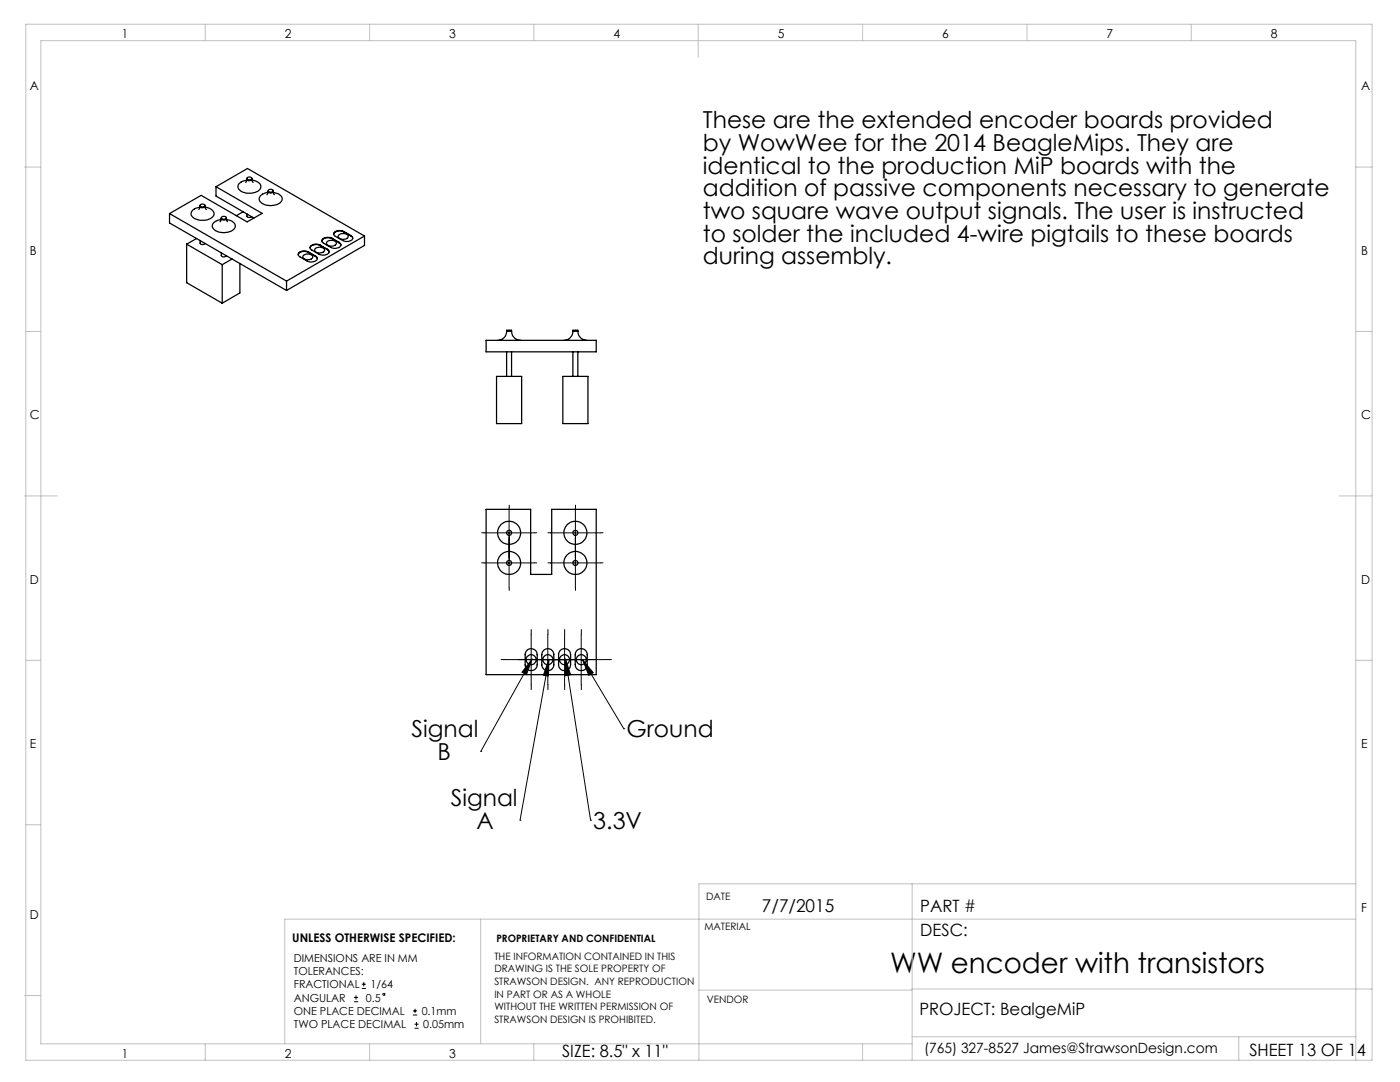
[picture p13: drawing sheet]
<svg xmlns="http://www.w3.org/2000/svg" width="279mm" height="216mm" viewBox="0 0 279 216" stroke-linecap="round" stroke-linejoin="round" font-family="sans-serif">
<defs><g id="words">
<text font-size="5.6" x="177.6" y="194.1">WW encoder with transistors</text>
<g font-size="4.7">
<text x="140.3" y="25.6">These are the extended encoder boards provided</text>
<text x="140.3" y="30.1">by WowWee for the 2014 BeagleMips. They are</text>
<text x="140.3" y="34.6">identical to the production MiP boards with the</text>
<text x="140.3" y="39.2">addition of passive components necessary to generate</text>
<text x="140.3" y="43.7">two square wave output signals. The user is instructed</text>
<text x="140.3" y="48.2">to solder the included 4-wire pigtails to these boards</text>
<text x="140.3" y="52.8">during assembly.</text>
<text x="82.1" y="147.1">Signal</text>
<text x="125" y="147.1">Ground</text>
<text x="87.3" y="151.7">B</text>
<text x="89.9" y="160.8">Signal</text>
<text x="95.1" y="165.4">A</text>
<text x="118.4" y="165.4">3.3V</text>
</g>
<text font-size="3.5" x="152.1" y="182.1">7/7/2015</text>
<g font-size="3.4">
<text x="183.7" y="182">PART #</text>
<text x="183.7" y="186.7">DESC:</text>
<text x="183.5" y="202.5">PROJECT: BealgeMiP</text>
<text x="112.2" y="211">SIZE: 8.5&quot; x 11&quot;</text>
<text x="249.3" y="210.7">SHEET 13 OF 14</text>
</g>
<text font-size="2.8" x="184.4" y="210.1">(765) 327-8527 James@StrawsonDesign.com</text>
<g font-size="2.5">
<text x="24.3" y="7.6">1</text>
<text x="56.8" y="7.6">2</text>
<text x="89.6" y="7.6">3</text>
<text x="122.4" y="7.6">4</text>
<text x="155.2" y="7.6">5</text>
<text x="188" y="7.6">6</text>
<text x="220.8" y="7.6">7</text>
<text x="253.6" y="7.6">8</text>
<text x="6" y="18">A</text>
<text x="271.7" y="18">A</text>
<text x="6" y="50.8">B</text>
<text x="271.7" y="50.8">B</text>
<text x="6" y="83.6">C</text>
<text x="271.7" y="83.7">C</text>
<text x="6" y="116.4">D</text>
<text x="271.7" y="116.4">D</text>
<text x="6" y="149.2">E</text>
<text x="271.7" y="149.2">E</text>
<text x="6" y="183.3">D</text>
<text x="271.7" y="182">F</text>
<text x="24.3" y="211">1</text>
<text x="56.8" y="211">2</text>
<text x="89.6" y="211">3</text>
</g>
<text font-size="2.4" x="58.3" y="187.9">UNLESS OTHERWISE SPECIFIED:</text>
<g font-size="2.2">
<text x="58.6" y="191.9">DIMENSIONS ARE IN MM</text>
<text x="58.6" y="194.6">TOLERANCES:</text>
<text x="58.6" y="197.2">FRACTIONAL</text>
<text x="73.9" y="197.2">1/64</text>
<text x="58.6" y="202.5">ONE PLACE DECIMAL</text>
<text x="58.6" y="199.9">ANGULAR</text>
<text x="73" y="199.9">0.5</text>
<text x="84.2" y="202.5">0.1mm</text>
<text x="58.6" y="205.2">TWO PLACE DECIMAL</text>
<text x="84.5" y="205.2">0.05mm</text>
</g>
<g font-size="2">
<text x="140.9" y="179.7">DATE</text>
<text x="140.6" y="185.6">MATERIAL</text>
<text x="98.7" y="191.5">THE INFORMATION CONTAINED IN THIS</text>
<text x="99.1" y="187.9">PROPRIETARY AND CONFIDENTIAL</text>
<text x="98.7" y="194">DRAWING IS THE SOLE PROPERTY OF</text>
<text x="98.7" y="196.6">STRAWSON DESIGN. ANY REPRODUCTION</text>
<text x="98.7" y="199.1">IN PART OR AS A WHOLE</text>
<text x="98.7" y="201.6">WITHOUT THE WRITTEN PERMISSION OF</text>
<text x="141" y="200.1">VENDOR</text>
<text x="98.7" y="204.1">STRAWSON DESIGN IS PROHIBITED.</text>
</g>
</g></defs>
<g fill="none" stroke="#000" stroke-width=".2">
<path d="M96.6 106.3h10M96.6 112.3h10M101.6 101.3v16M109.8 106.3h10M109.8 112.3h10M114.8 101.3v16M101 131.6h20M106 126.6v10M106.2 131.5l-10.2 18.4M106.2 131.5l-1.1 3.1-.9-.5zM109.3 126.6v10M109.5 131.6l-5.7 32.1"/>
<path d="M109.5 131.6v3.3l-1.1-.2zM112.7 126.6v10M112.9 131.5l5 32.2M112.9 131.5l1 3.2-1 .1zM116 126.6v10M116.3 131.7l8.2 13.7M116.3 131.7l2.1 2.5-.9 .6zM96 149.9h.1M124.5 145.4h.1M103.8 163.7h.1M117.9 163.7h.1M70.7 199.9h.8"/>
<path d="M70.7 199h.8M71 198.6v.9M72.2 197.2h.8M72.2 196.4h.8M72.6 196v.8M82.4 202.5h.9M82.4 201.7h.9M82.7 205.2h.8M82.7 204.4h.8M82.8 201.3v.8M83.1 203.9v.9"/>
<circle cx="76.6" cy="198.4" r=".21"/>
</g>
<g fill="none" stroke="#000" stroke-width=".2" stroke-dasharray="15.2 1.3 1.3 1.3">
<path d="M96.6 106.3h-.5M96.6 112.3h-.5M101.6 101.3v-.5M101.6 111.3v.5M101.6 107.3v-.5M101.6 117.3v.5M106.6 106.3h.5M106.6 112.3h.5M109.9 112.3h-.5M109.9 106.3h-.5M114.9 107.3v-.5M114.9 117.3v.5"/>
<path d="M114.9 101.3v-.5M114.9 111.3v.5M119.9 112.3h.5M119.9 106.3h.5M101 131.6h-1M104.4 131.6h-1M106 126.6v-1M106 136.6v1M107.7 131.6h-1M109.4 126.6v-1M109.4 136.6v1M111 131.6h-1"/>
<path d="M111 131.6h1M112.7 126.6v-1M112.7 136.6v1M114.4 131.6h1M116 126.6v-1M116 136.6v1M117.7 131.6h1M121 131.6h1"/>
</g>
<g fill="none" stroke="#c0c0c0" stroke-width=".2">
<path d="M5.2 4.8h268.6v206.8h-268.6zM41 4.8v3.3M73.8 4.8v3.3M106.5 4.8v3.3M139.3 4.8v6.6M172.2 4.8v3.3M205 4.8v3.3M237.7 4.8v3.3M4.9 33.3h3.2M270.5 33.3h3.3M5.2 66.1h2.9M270.5 66.1h3.3"/>
<path d="M4.9 99h6.5M267.3 99h6.5M5.2 131.8h2.9M270.5 131.8h3.3M5.2 164.6h2.9M182 176.4v35.2M270.6 176.4h-131.1v35.2M4.9 198.6h3.2M95.9 183.4v24.9M139.5 197.6h42.5M182 197.3h91.8M270.6 183.4h-213.8v24.9"/>
<path d="M41 208.3v3.3M73.8 208.3v3.3M106.5 208.3v3.3M172.2 208.3v3.3M182 208.3h-173.9v-200.2h262.4l.1 203.5M182 206.9h88.6M247.2 206.9v4.7"/>
</g>
<path d="M116.3 131.7l2.1 2.5-.9 .6zM112.9 131.5l1 3.2-1 .1zM109.5 131.6v3.3l-1.1-.2zM106.2 131.5l-1.1 3.1-.9-.5z" fill="#000"/>
<g fill="none" stroke="#000" stroke-width=".25">
<path d="M43.1 37.3l9.2 5.3-3 1.7-9.2-5.3-6.3 3.6M43.1 37.3l6.3-3.7 23.3 13.5M43.1 37.3v1.8l7.6 4.4M49.2 35.9a1.5 1.5 0 0 0-1.6 1.7 3 3 0 0 0 4.4 0 1.22 1.22 0 0 0-1.2-1.5l-.5-.2M49.3 35.8l-.3 .6M49.3 35.8a.57 .57 0 0 0 1 0M49.3 35.6v.2M49.4 35.4l.2-.1a.37 .37 0 0 1 .4 0 .37 .37 0 0 1 .1 .5h-.1a.39 .39 0 0 1-.5 .1 .39 .39 0 0 1-.1-.5zM50.3 35.8l.2 .6M50.3 35.6v.2M53.5 38.4h-.2a1.48 1.48 0 0 0-1.5 1.5 2.78 2.78 0 0 0 3.6 .9 1.1 1.1 0 0 0 .9-1.1 1.1 1.1 0 0 0-1-1.1l-.8-.2M53.5 38.2l-.2 .6"/>
<path d="M53.5 38.2a.54 .54 0 0 0 .5 .3 .54 .54 0 0 0 .5-.3M53.5 38.1v.1M53.6 37.9l.2-.1a.38 .38 0 0 1 .5 0 .38 .38 0 0 1 .1 .4l-.4 .1a.33 .33 0 0 1-.3 0 .33 .33 0 0 1-.1-.4zM54.5 38.2l.3 .6M54.5 38.1v.1M33.8 42.6l23.4 13.5M33.8 42.6v1.9l23.4 13.5M37.3 48.7v7.7l7 4.1M37.3 48.7l7 4.1M39.2 47.6l-1.9 1.1M39.9 41.3a1.65 1.65 0 0 0-1.8 1.5 2.74 2.74 0 0 0 3.4 1 1.15 1.15 0 0 0 1-1.7 2.22 2.22 0 0 0-1.5-.8M39.9 41.2l-.2 .6"/>
<path d="M39.9 48v.5a.61 .61 0 0 0 1 .1M39.9 41.2a.57 .57 0 0 0 1 0M39.9 41v.2M40 40.8l.2-.1a.37 .37 0 0 1 .5 0 .37 .37 0 0 1 .1 .5h-.1a.39 .39 0 0 1-.5 .1 .39 .39 0 0 1-.2-.5zM40.9 41.2l.3 .6M40.9 41v.2M44.1 43.8l-.2 .1a1.39 1.39 0 0 0-1.5 1.5 2.92 2.92 0 0 0 3.6 .8 1.1 1.1 0 0 0 1-1.1 1.1 1.1 0 0 0-1.1-1.1l-.7-.2M44.2 43.6l-.3 .6M44.2 50.4v.6a.59 .59 0 0 0 1 0M44.2 43.6a.54 .54 0 0 0 .5 .3 .54 .54 0 0 0 .5-.3M44.2 43.5v.1M44.3 43.2h.2a.38 .38 0 0 1 .5 0 .38 .38 0 0 1 .1 .4l-.4 .1a.32 .32 0 0 1-.5 0 .32 .32 0 0 1 .1-.5z"/>
<path d="M44.3 52.8v7.7M45.2 43.6l.2 .6M45.2 43.5v.1M46.3 51.7l-2 1.1M47.9 52.6v5.9l-3.6 2M48.5 42.3l-1.3 .7M49.3 42.7v.4a.59 .59 0 0 0 .9 .2M57.2 56.1v1.9M60.5 51a1.19 1.19 0 0 1 1.9 .3 1.18 1.18 0 0 1-2 0zM61.6 50.3l-.7-.2a1.05 1.05 0 0 0-1.4 .8l.4 .4 1.4 .8a1.51 1.51 0 0 0 2-.5l-.3-.5M61.6 50.4a1.46 1.46 0 0 0-2.1 .4M61.6 50.3l1.4 .8"/>
<path d="M61.6 50.4l1.4 .8M61.6 50.3v.1M63 51.2l.3 .4M63 49.6l.7-.3a.8 .8 0 0 1 1 .8 1.16 1.16 0 0 1-1.9-.3zM63 51.1v.1M63.9 48.9a1.43 1.43 0 0 0-2 .5l.2 .4 1.9 1a1.38 1.38 0 0 0 1.7-.6l-.4-.5M63.9 49a1.51 1.51 0 0 0-2 .5M63.9 48.9l1.4 .8M63.9 49l1.4 .8M63.9 48.9v.1M65.3 49.8l.4 .5M65.3 48.2l.6-.2a.97 .97 0 0 1 1.2 .6 1.18 1.18 0 0 1-1.9 0z"/>
<path d="M65.3 49.7v.1M66.3 47.6l-.2-.1a1.26 1.26 0 0 0-1.9 .6l.4 .4 1.4 .9a1.51 1.51 0 0 0 2.1-.5l-.4-.5M66.3 47.6l-.3-.1a1.29 1.29 0 0 0-1.8 .6M66.3 47.6l1.4 .8M66.3 47.6l1.4 .9M66.3 47.6h.1M67.7 46.8a1.17 1.17 0 0 1 1.8 .4 1.16 1.16 0 0 1-2-.1zM67.7 48.5l.4 .4M67.7 48.4v.1M68.7 46.2a1.4 1.4 0 0 0-2.1 .5l.2 .4 1.6 .9a1.38 1.38 0 0 0 2-.5l-.3-.5M68.7 46.3a1.4 1.4 0 0 0-2.1 .4M68.7 46.2l1.4 .8"/>
<path d="M68.7 46.3l1.4 .8M68.7 46.2v.1M70.1 47.1l.3 .5M70.1 47v.1M72.7 47.1l-15.5 9M72.7 47.1v1.9l-15.5 9M97 67.9h22v2.3h-22zM99.1 75.1h5v9.4h-5zM101.1 66.1a1.81 1.81 0 0 1-1.8 1.8M101.1 66.1v-.2h1v.2M101.1 66.1h1M101.1 70.2v4.9"/>
<path d="M102.1 66.1a1.81 1.81 0 0 0 1.8 1.8M102.1 70.2v4.9M112.3 75.1h5v9.4h-5zM114.3 66.1a1.81 1.81 0 0 1-1.8 1.8M114.3 66.1a.4 .4 0 0 1 .7-.2h.3v.2M114.3 66.1h1M114.3 70.2v4.9M115.3 66.1a1.81 1.81 0 0 0 1.8 1.8M115.3 70.2v4.9M97 101.6h8.9v13h4.2v-13h8.9v33h-22zM105.3 129.6a1.24 1.24 0 0 1 1.9 1v2a1.2 1.2 0 0 1-1.2 1.2 1.2 1.2 0 0 1-1.2-1.2v-2.2zM108.5 129.8a1.2 1.2 0 0 1 1.3-.3 1.2 1.2 0 0 1 .7 1.1v2a1.2 1.2 0 0 1-1.2 1.2 1.2 1.2 0 0 1-1.2-1.2v-2z"/>
<path d="M112 129.6a1.24 1.24 0 0 1 1.9 1v2a1.2 1.2 0 0 1-1.2 1.2 1.2 1.2 0 0 1-1.2-1.2v-2.2zM115 129.9a1.2 1.2 0 0 1 1.4-.4 1.2 1.2 0 0 1 .8 1.1v2a1.2 1.2 0 0 1-1.2 1.2 1.2 1.2 0 0 1-1.2-1.2v-2z"/>
<circle cx="101.6" cy="106.3" r="2.3"/>
<circle cx="101.6" cy="112.3" r="2.3"/>
<circle cx="101.6" cy="112.3" r=".5"/>
<circle cx="101.6" cy="106.3" r=".5"/>
<circle cx="114.8" cy="106.3" r="2.3"/>
<circle cx="114.8" cy="112.3" r="2.3"/>
<circle cx="114.8" cy="112.3" r=".5"/>
<circle cx="114.8" cy="106.3" r=".5"/>
<circle cx="106" cy="131.6" r="1"/>
<circle cx="109.3" cy="131.6" r="1"/>
<circle cx="112.7" cy="131.6" r="1"/>
<circle cx="116" cy="131.6" r="1"/>
</g>
<use href="#words"/>
</svg>
